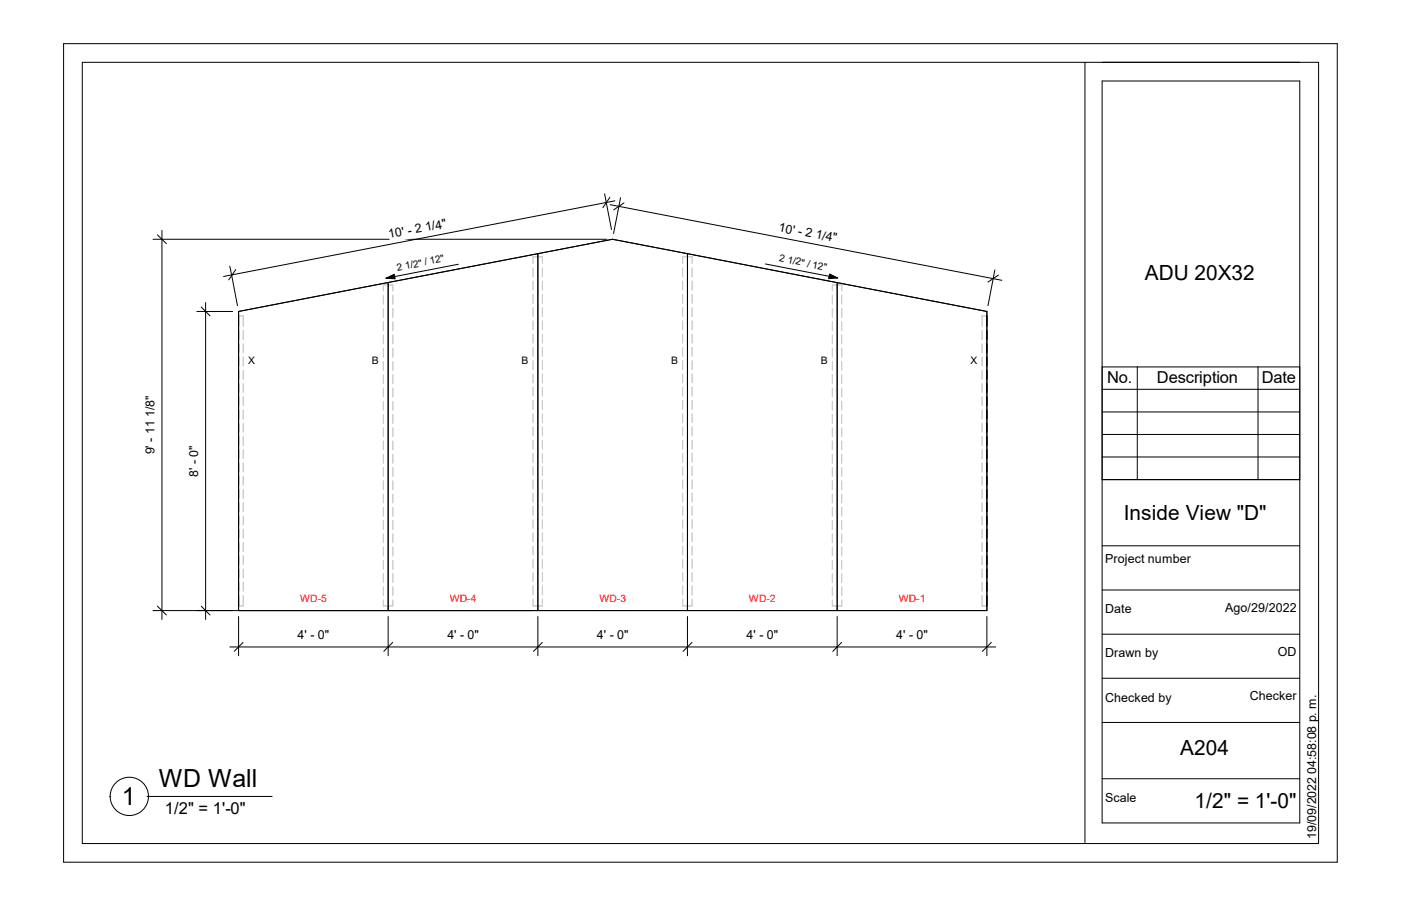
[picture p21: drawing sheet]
<svg xmlns="http://www.w3.org/2000/svg" width="432mm" height="279mm" viewBox="0 0 432 279" stroke-linecap="round" stroke-linejoin="round" font-family="sans-serif">
<defs><g id="words">
<g font-size="7.7">
<text x="48.9" y="242.8">WD Wall</text>
<text x="37.5" y="248.2">1</text>
</g>
<g font-size="6.4">
<text x="352.8" y="86.3">ADU 20X32</text>
<text x="346.4" y="160.4">Inside View &quot;D&quot;</text>
<text x="363.7" y="232.8">A204</text>
<text x="368.2" y="249.1">1/2&quot; = 1'-0&quot;</text>
</g>
<g font-size="5.1">
<text x="341.2" y="118.2">No.</text>
<text x="356.6" y="118.2">Description</text>
<text x="388.9" y="118.2">Date</text>
<text x="50.8" y="251">1/2&quot; = 1'-0&quot;</text>
</g>
<g font-size="3.8">
<text x="131.3" y="71.4" transform="rotate(-11 131.3 71.4)">1/4&quot;</text>
<text x="239.9" y="71.3" transform="rotate(11 239.9 71.3)">10' - 2</text>
<text x="120" y="73.5" transform="rotate(-11 120 73.5)">10' - 2</text>
<text x="251.2" y="73.5" transform="rotate(11 251.2 73.5)">1/4&quot;</text>
<text x="47.6" y="140.1" transform="rotate(-90 47.6 140.1)">9' - 11 1/8&quot;</text>
<text x="61" y="147" transform="rotate(-90 61 147)">8' - 0&quot;</text>
<text x="340.7" y="173.7">Project number</text>
<text x="340.7" y="189.1">Date</text>
<text x="377.6" y="188.6">Ago/29/2022</text>
<text x="91.7" y="197.1">4' - 0&quot;</text>
<text x="137.9" y="197.1">4' - 0&quot;</text>
<text x="184" y="197.1">4' - 0&quot;</text>
<text x="230.1" y="197.1">4' - 0&quot;</text>
<text x="276.2" y="197.1">4' - 0&quot;</text>
<text x="340.7" y="202.7">Drawn by</text>
<text x="393.9" y="202.2">OD</text>
<text x="385.2" y="215.8">Checker</text>
<text x="340.7" y="216.4">Checked by</text>
<text x="340.7" y="247.4">Scale</text>
<text x="405.7" y="258.7" transform="rotate(-90 405.7 258.7)">19/09/2022 04:58:08 p. m.</text>
</g>
<g font-size="3.2">
<text x="76.5" y="112.4">X</text>
<text x="114.6" y="112.4">B</text>
<text x="160.7" y="112.4">B</text>
<text x="206.9" y="112.4">B</text>
<text x="253" y="112.4">B</text>
<text x="299.1" y="112.4">X</text>
</g>
<g font-size="3.2" fill="#f00">
<text x="92.5" y="185.7">WD-5</text>
<text x="138.6" y="185.7">WD-4</text>
<text x="184.7" y="185.7">WD-3</text>
<text x="230.8" y="185.7">WD-2</text>
<text x="277" y="185.7">WD-1</text>
</g>
<g font-size="3.1">
<text x="122.6" y="83.5" transform="rotate(-11 122.6 83.5)">2</text>
<text x="125.1" y="83" transform="rotate(-11 125.1 83)">1/2&quot; / 12&quot;</text>
<text x="240.1" y="80.6" transform="rotate(11 240.1 80.6)">2</text>
<text x="242.6" y="81.1" transform="rotate(11 242.6 81.1)">1/2&quot; / 12&quot;</text>
</g>
</g></defs>
<g fill="none" stroke="#ccc" stroke-width=".31">
<path d="M165.8 78.2v1M211.9 78.2v1M73.5 97.4h1.5v3.2M118.2 89.7v-1.8h2.9v1.8M118.2 91.1v2.7M118.2 95.2v2.7M118.2 99.2v2.8M119.6 87.1v.8M121.1 91.1v2.7M121.1 95.2v2.7M121.1 99.2v2.8M164.3 81.3v-2.1h2.9v2.1"/>
<path d="M164.3 82.6v2.8M164.3 86.7v2.8M164.3 90.8v2.8M164.3 94.9v2.7M164.3 99v2.7M167.2 82.6v2.8M167.2 86.7v2.8M167.2 90.8v2.8M167.2 94.9v2.7M167.2 99v2.7M210.4 81.3v-2.1h2.9v2.1M210.4 82.6v2.7"/>
<path d="M210.4 86.7v2.8M210.4 90.8v2.7M210.4 94.9v2.7M210.4 99v2.7M213.3 82.6v2.7M213.3 86.7v2.8M213.3 90.8v2.7M213.3 94.9v2.7M213.3 99v2.7M256.5 89.7v-1.8h2.9v1.8M256.5 91.1v2.7M256.5 95.2v2.7"/>
<path d="M256.5 99.2v2.8M258 87.2v.7M259.4 91.1v2.7M259.4 95.2v2.7M259.4 99.2v2.8M304.2 97.4h-1.5v3.2M75 101.9v2.8M75 106v2.8M75 110.1v2.8M75 114.2v2.7M75 118.3v2.7M118.2 103.3v2.7"/>
<path d="M118.2 107.4v2.8M118.2 111.5v2.7M118.2 115.6v2.7M118.2 119.7v2.7M121.1 103.3v2.7M121.1 107.4v2.8M121.1 111.5v2.7M121.1 115.6v2.7M121.1 119.7v2.7M164.3 103.1v2.7M164.3 107.1v2.8M164.3 111.3v2.7"/>
<path d="M164.3 115.3v2.8M164.3 119.4v2.7M167.2 103.1v2.7M167.2 107.1v2.8M167.2 111.3v2.7M167.2 115.3v2.8M167.2 119.4v2.7M210.4 103v2.8M210.4 107.1v2.8M210.4 111.3v2.7M210.4 115.3v2.7M210.4 119.4v2.7"/>
<path d="M213.3 103v2.8M213.3 107.1v2.8M213.3 111.3v2.7M213.3 115.3v2.7M213.3 119.4v2.7M256.5 103.3v2.7M256.5 107.4v2.8M256.5 111.5v2.7M256.5 115.6v2.7M256.5 119.7v2.7M259.4 103.3v2.7M259.4 107.4v2.8"/>
<path d="M259.4 111.5v2.7M259.4 115.6v2.7M259.4 119.7v2.7M302.7 101.9v2.8M302.7 106v2.8M302.7 110.1v2.8M302.7 114.2v2.7M302.7 118.3v2.7M75 122.4v2.7M75 126.4v2.8M75 130.6v2.7M75 134.6v2.8"/>
<path d="M75 138.7v2.7M118.2 123.8v2.7M118.2 127.8v2.8M118.2 132v2.7M118.2 136v2.7M121.1 123.8v2.7M121.1 127.8v2.8M121.1 132v2.7M121.1 136v2.7M164.3 123.5v2.7M164.3 127.6v2.7M164.3 131.7v2.7"/>
<path d="M164.3 135.8v2.7M164.3 139.8v2.8M167.2 123.5v2.7M167.2 127.6v2.7M167.2 131.7v2.7M167.2 135.8v2.7M167.2 139.8v2.8M210.4 123.5v2.7M210.4 127.6v2.7M210.4 131.7v2.7M210.4 135.8v2.7M210.4 139.8v2.7"/>
<path d="M213.3 123.5v2.7M213.3 127.6v2.7M213.3 131.7v2.7M213.3 135.8v2.7M213.3 139.8v2.7M256.5 123.8v2.7M256.5 127.8v2.8M256.5 132v2.7M256.5 136v2.7M259.4 123.8v2.7M259.4 127.8v2.8M259.4 132v2.7"/>
<path d="M259.4 136v2.7M302.7 122.4v2.7M302.7 126.4v2.8M302.7 130.6v2.7M302.7 134.6v2.8M302.7 138.7v2.7M75 142.8v2.7M75 146.9v2.7M75 151v2.7M75 155.1v2.7M75 159.2v2.7M118.2 140.1v2.7"/>
<path d="M118.2 144.2v2.7M118.2 148.3v2.7M118.2 152.4v2.7M118.2 156.5v2.7M121.1 140.1v2.7M121.1 144.2v2.7M121.1 148.3v2.7M121.1 152.4v2.7M121.1 156.5v2.7M164.3 143.9v2.7M164.3 148v2.7M164.3 152.1v2.7"/>
<path d="M164.3 156.2v2.7M167.2 143.9v2.7M167.2 148v2.7M167.2 152.1v2.7M167.2 156.2v2.7M210.4 143.9v2.7M210.4 148v2.7M210.4 152.1v2.7M210.4 156.2v2.7M213.3 143.9v2.7M213.3 148v2.7M213.3 152.1v2.7"/>
<path d="M213.3 156.2v2.7M256.5 140.1v2.7M256.5 144.2v2.7M256.5 148.3v2.7M256.5 152.4v2.7M256.5 156.5v2.7M259.4 140.1v2.7M259.4 144.2v2.7M259.4 148.3v2.7M259.4 152.4v2.7M259.4 156.5v2.7M302.7 142.8v2.7"/>
<path d="M302.7 146.9v2.7M302.7 151v2.7M302.7 155.1v2.7M302.7 159.2v2.7M75 163.2v2.7M75 167.3v2.8M75 171.4v2.7M75 175.5v2.7M75 179.6v2.7M118.2 160.5v2.7M118.2 164.6v2.7M118.2 168.7v2.7"/>
<path d="M118.2 172.8v2.7M118.2 176.9v2.7M121.1 160.5v2.7M121.1 164.6v2.7M121.1 168.7v2.7M121.1 172.8v2.7M121.1 176.9v2.7M164.3 160.3v2.7M164.3 164.3v2.8M164.3 168.4v2.8M164.3 172.5v2.8M164.3 176.6v2.7"/>
<path d="M167.2 160.3v2.7M167.2 164.3v2.8M167.2 168.4v2.8M167.2 172.5v2.8M167.2 176.6v2.7M210.4 160.3v2.7M210.4 164.3v2.8M210.4 168.4v2.8M210.4 172.5v2.8M210.4 176.6v2.7M213.3 160.3v2.7M213.3 164.3v2.8"/>
<path d="M213.3 168.4v2.8M213.3 172.5v2.8M213.3 176.6v2.7M256.5 160.5v2.7M256.5 164.6v2.7M256.5 168.7v2.7M256.5 172.8v2.7M256.5 176.9v2.7M259.4 160.5v2.7M259.4 164.6v2.7M259.4 168.7v2.7M259.4 172.8v2.7"/>
<path d="M259.4 176.9v2.7M302.7 163.2v2.7M302.7 167.3v2.8M302.7 171.4v2.7M302.7 175.5v2.7M302.7 179.6v2.7M75 183.7v3.2h-1.5M118.2 185v1.9h2.9v-1.9M118.2 181v2.7M119.6 186.9v1.4M121.1 181v2.7M164.3 184.8v2.1h2.9v-2.1"/>
<path d="M164.3 180.7v2.7M165.8 186.9v1.4M167.2 180.7v2.7M210.4 184.8v2.1h2.9v-2.1M210.4 180.7v2.7M211.9 186.9v1.4M213.3 180.7v2.7M256.5 185v1.9h2.9v-1.9M256.5 181v2.7M258 186.9v1.4M259.4 181v2.7M302.7 183.7v3.2h1.5"/>
</g>
<g fill="none" stroke="#000" stroke-width=".31">
<path d="M165.8 78.2v110.1M165.8 78.2l-46.2 8.9M165.8 78.2l23-4.4 23.1 4.4M211.9 78.2l46.1 9M211.9 78.2v110.1M119.6 87.1l-46.1 9v92.2h230.7v-92.2l-46.2-8.9M119.6 87.1v101.2M258 87.2v101.1M70.8 199.5h236.1M73.5 190.1v12.1M74.9 198.1l-2.7 2.8M119.6 190.1v12.1"/>
<path d="M121 198.1l-2.7 2.8M165.8 190.1v12.1M167.1 198.1l-2.7 2.8M211.9 190.1v12.1M213.3 198.1l-2.8 2.8M258 190.1v12.1M259.4 198.1l-2.7 2.8M304.2 190.1v12.1M305.5 198.1l-2.7 2.8"/>
</g>
<g fill="#fff">
<path d="M91.7 193.6h9.8v4.3h-9.8z"/>
<path d="M137.9 193.6h9.7v4.3h-9.7z"/>
<path d="M184 193.6h9.7v4.3h-9.7z"/>
<path d="M230.1 193.6h9.8v4.3h-9.8z"/>
<path d="M276.2 193.6h9.8v4.3h-9.8z"/>
<path d="M277 182.8h5.4v3.6h-5.4z"/>
<path d="M282.4 182.8h1.1v3.6h-1.1z"/>
<path d="M283.5 182.8h1.7v3.6h-1.7z"/>
<path d="M230.8 182.8h5.5v3.6h-5.5z"/>
<path d="M236.3 182.8h1v3.6h-1z"/>
<path d="M237.3 182.8h1.8v3.6h-1.8z"/>
<path d="M184.7 182.8h5.5v3.6h-5.5z"/>
<path d="M190.2 182.8h1v3.6h-1z"/>
<path d="M191.2 182.8h1.8v3.6h-1.8z"/>
<path d="M138.6 182.8h5.4v3.6h-5.4z"/>
<path d="M144 182.8h1.1v3.6h-1.1z"/>
<path d="M145.1 182.8h1.8v3.6h-1.8z"/>
<path d="M92.5 182.8h5.4v3.6h-5.4z"/>
<path d="M97.9 182.8h1.1v3.6h-1.1z"/>
<path d="M99 182.8h1.8v3.6h-1.8z"/>
<path d="M76.5 109.5h2.1v3.6h-2.1z"/>
<path d="M299.1 109.5h2.1v3.6h-2.1z"/>
<path d="M114.6 109.5h2.2v3.6h-2.2z"/>
<path d="M160.7 109.5h2.2v3.6h-2.2z"/>
<path d="M206.9 109.5h2.1v3.6h-2.1z"/>
<path d="M253 109.5h2.1v3.6h-2.1z"/>
</g>
<path d="M60.7 96.1h11M62 94.7l2.7 2.7M63.4 93.3v97.8M60.7 188.3h11M62 186.9l2.7 2.8" fill="none" stroke="#000" stroke-width=".31"/>
<path d="M57.5 137.3h4.4v9.8h-4.4z" fill="#fff"/>
<path d="M47.2 73.8h139.7M48.5 72.4l2.8 2.7M49.9 71.1v120M47.2 188.3h116.8M48.5 186.9l2.8 2.8" fill="none" stroke="#000" stroke-width=".31"/>
<path d="M44 122h4.5v18.2h-4.5z" fill="#fff"/>
<path d="M186.4 59.8l.5 2.7M186.9 62.5l-1.1 1.6M186.9 62.5l1.6 8.3M188 60.9l-1.1 1.6M189.5 61.9l-120.6 23.4M70.8 82.1l2.4 12.2M72.6 83.1l-2.1 3.2" fill="none" stroke="#000" stroke-width=".31"/>
<path d="M119.2 69.6l17.8-3.5 1.1 5.3-17.9 3.4z" fill="#fff"/>
<path d="M188 63.1l120.8 23.3M190.8 63.6l-1.7 1.1M190.8 63.6l-1.7 8.4M191.3 61l-.5 2.6M192.3 62.6l-1.5 1M306.6 83.2l-2.1 11.1M307.7 84.8l-3.2 2.2" fill="none" stroke="#000" stroke-width=".31"/>
<g fill="#fff">
<path d="M240.6 67.3l17.9 3.4-1.1 5.3-17.8-3.4z"/>
<path d="M121.9 80.3l14.5-2.8 .8 4.2-14.5 2.8z"/>
</g>
<path d="M119 85.8l2.5-1.2 .3 1.4z" fill="#000" stroke="#000" stroke-width=".31"/>
<path d="M141.3 81.5l-22.3 4.3" fill="none" stroke="#000" stroke-width=".31"/>
<path d="M240.7 77.4l14.5 2.8-.8 4.2-14.5-2.8z" fill="#fff"/>
<path d="M255.7 84.5l2.5 1.2-2.8 .2z" fill="#000" stroke="#000" stroke-width=".31"/>
<path d="M19.6 13.5h392.6v252.4h-392.6zM25.4 19.2h381v240.9h-381zM334.4 19.2v240.9M339.7 25h60.9v228.8h-60.9zM235.9 81.4l22.3 4.3M339.7 147.9h60.9M339.7 168.3h60.9M339.7 181.9h60.9M339.7 195.6h60.9M339.7 209.2h60.9M339.7 222.8h60.9M339.7 240.2h60.9" fill="none" stroke="#000" stroke-width=".31"/>
<g fill="#fff">
<path d="M340.7 243.9h9.6v4.3h-9.6z"/>
<path d="M340.7 212.9h20.4v4.4h-20.4z"/>
<path d="M340.7 199.3h16.3v4.3h-16.3z"/>
<path d="M340.7 185.7h8.1v4.3h-8.1z"/>
<path d="M340.7 170.3h26.4v4.3h-26.4z"/>
</g>
<g fill="none" stroke="#000" stroke-width=".31">
<path d="M339.7 113.2h60.9v34.7h-60.9zM350.5 113.2v34.7M387.7 113.2v34.7M339.7 134h60.9M339.7 127h60.9M339.7 120.1h60.9M339.7 140.9h60.9M45.3 245.6h38.6"/>
<circle cx="39.9" cy="245.6" r="5.9"/>
</g>
<use href="#words"/>
</svg>
